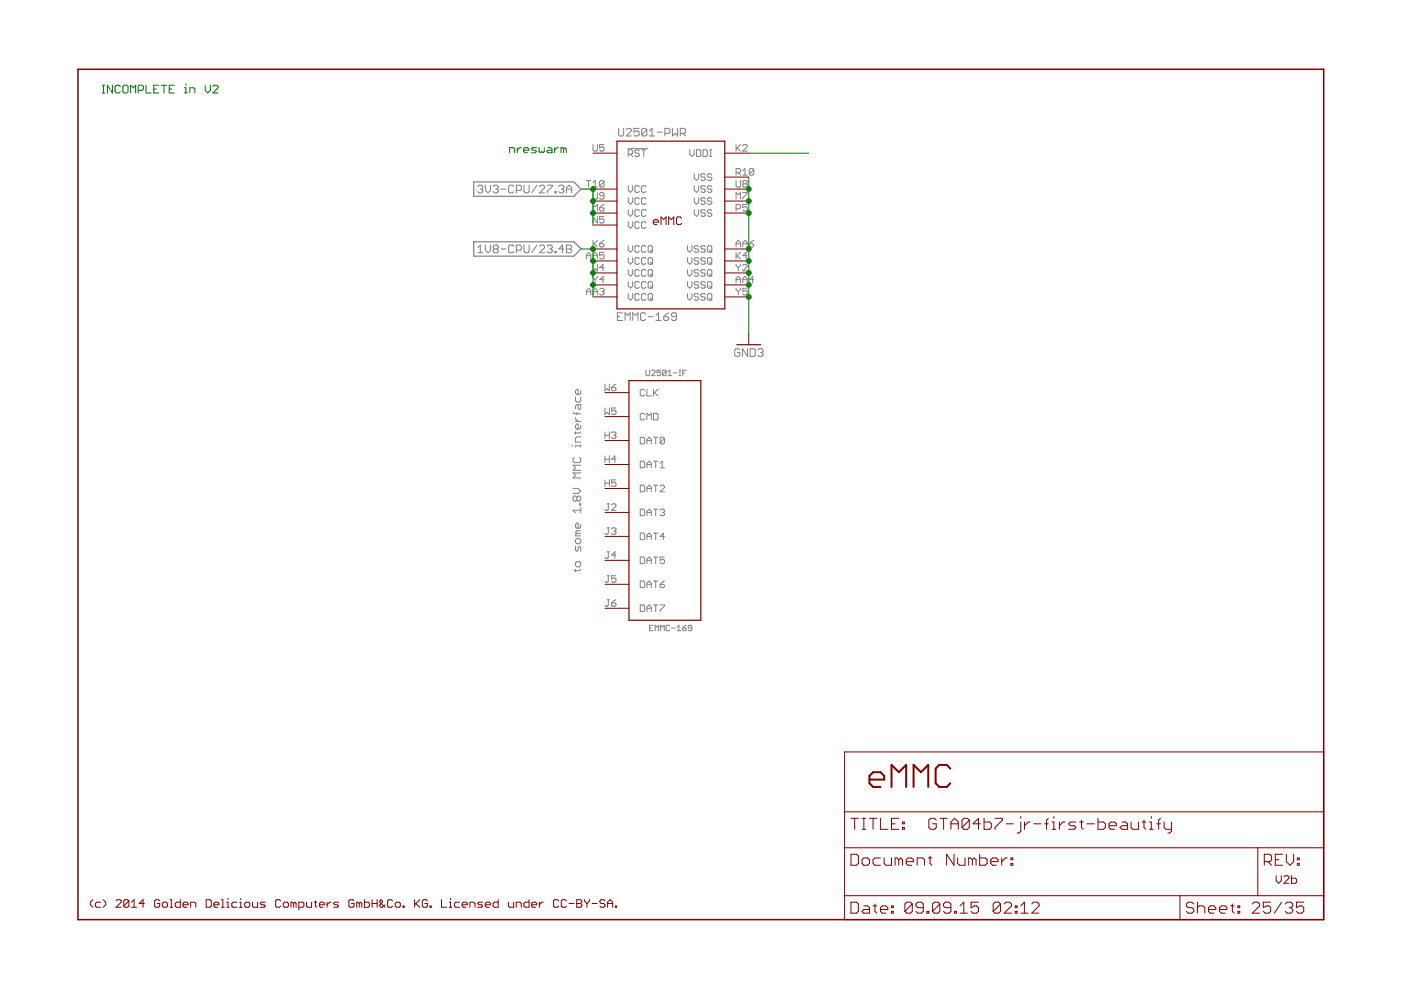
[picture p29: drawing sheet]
<svg xmlns="http://www.w3.org/2000/svg" width="297mm" height="210mm" viewBox="0 0 297 210" stroke-linecap="round" stroke-linejoin="round" font-family="sans-serif">
<g fill="none" stroke="#808080" stroke-width=".21">
<path d="M101.3 39.5l.3-.2h.5l.3 .2v.3l-.3 .3M102.9 39.3v1.1l.6 .5 .5-.5v-1.1M104.6 39.5l.2-.2h.6l.2 .2v.3l-.2 .3M108.9 39.5l-.3-.2h-.5l-.3 .2v1.1l.3 .3h.5l.3-.3M111.1 39.3v1.3l.3 .3h.5l.3-.3v-1.3M113.8 39.3l-1.1 1.6M114.4 39.5l.3-.2h.5l.3 .2v.3l-1.1 1.1h1.1M116 39.3h1.1v.2l-1.1 1.1v.3M118.5 39.5l.2-.2h.6l.2 .2v.3l-.2 .3M124.3 38.3h1M124.8 38.3v1.4M125.7 30.6v1.2l.3 .2h.4l.3-.2v-1.2"/>
<path d="M125.7 38.7l.5-.4v1.4M125.7 39.7h1M128.1 30.6h-1v.7l.5-.2 .5 .2v.5l-.3 .2h-.4l-.3-.2M128.1 38.5l-.3-.2h-.4l-.3 .2v.9M128.1 38.5v.9l-.3 .3h-.4l-.3-.3M128.1 38.5l-1 .9M131.1 27.2v1.4l.3 .2h.6l.2-.2v-1.4M132.8 27.5l.3-.3h.5l.3 .3v.2l-1.1 1.1h1.1M133.1 31.5h4.3M133.2 32.7h.7l.2-.2v-.5l-.2-.2h-.7v1.4M133.2 39.4v.9l.5 .5 .4-.5v-.9M133.7 32.7l.4 .5"/>
<path d="M135.5 27.2h-1.1v.8l.6-.3h.2l.3 .3v.6l-.3 .2h-.5l-.3-.2M135.6 32l-.3-.2h-.4l-.3 .4 .3 .3h.4l.3 .4-.3 .3h-.4l-.3-.3M135.6 39.6l-.3-.2h-.4l-.3 .2v1l.3 .2h.4l.3-.2M136 31.8h.9M136.5 31.8v1.4M136.9 39.6l-.2-.2h-.5l-.2 .2v1l.2 .2h.5l.2-.2M137.1 27.5v1.1l-.2 .2h-.6l-.2-.2M137.1 27.5l-.2-.3h-.6l-.2 .3v1.1M137.1 27.5l-1 1.1M137.7 28.8h1.1M137.7 27.7l.5-.5v1.6M139.3 28h1.1"/>
<path d="M141 28.3h.8l.2-.3v-.5l-.2-.3h-.8v1.6M142.6 27.2v1.6l.6-.5 .5 .5v-1.6M144.2 28.3h.9l.2-.3v-.5l-.2-.3h-.9v1.6M144.8 28.3l.5 .5M146.2 31.8v.9l.5 .5 .5-.5v-.9M147.2 36.9v.9l.5 .4 .4-.4v-.9M147.2 39.4v.9l.5 .5 .4-.5v-.9M147.7 31.8h.7l.2 .2v.9l-.2 .3h-.7zM149.1 31.8h.7l.2 .2v.9l-.2 .3h-.7zM149.5 39.6l-.2-.2h-.5l-.2 .5 .2 .2h.5l.2 .5-.2 .2h-.5l-.2-.2M149.5 37.1l-.2-.2h-.5l-.2 .4 .2 .2h.5l.2 .5-.2 .2h-.5l-.2-.2M150.5 31.8h.4"/>
<path d="M150.5 33.2h.4M150.7 31.8v1.4M150.9 39.6l-.2-.2h-.5l-.2 .5 .2 .2h.5l.2 .5-.2 .2h-.5l-.2-.2M150.9 37.1l-.2-.2h-.5l-.2 .4 .2 .2h.5l.2 .5-.2 .2h-.5l-.2-.2M156.1 38.3v1.1l.2 .3h.5l.2-.3v-1.1M156.1 36.7h.7l.2-.3v-.4l-.2-.3h-.7v1.4M156.1 30.6v1.4M156.3 31.3l.7 .7M156.5 36.7l.5 .4M157 30.6l-.9 1M157.5 30.9l.2-.3h.5l.2 .3v.2l-.9 .9h.9M157.5 36.2l.4-.5v1.4"/>
<path d="M157.5 37.1h.9M157.7 39l-.2-.3 .2-.4h.5l.2 .2-.2 .5M157.7 39l-.2 .2 .2 .5h.5l.2-.3-.2-.4M157.7 39h.5M159.8 36v.9l-.2 .2h-.5l-.2-.2M159.8 36l-.2-.3h-.5l-.2 .3v.9M159.8 36l-.9 .9M101.3 52.5l.5-.5v1.6M101.3 53.6h1.1M101.8 40.1h.3M102.1 40.1l.3 .3v.2l-.3 .3h-.5l-.3-.3M102.9 52v1l.6 .6 .5-.6v-1"/>
<path d="M104.8 52.8h.6M104.8 52.8l-.2 .2v.3l.2 .3h.6l.2-.3v-.3l-.2-.2M104.8 52.8l-.2-.3v-.3l.2-.2h.6l.2 .2v.3l-.2 .3M105.1 40.1h.3M105.4 40.1l.2 .3v.2l-.2 .3h-.6l-.2-.3M106.2 40.1h1.1M106.2 52.8h1.1M108.9 52.2l-.3-.2h-.5l-.3 .2v1.1l.3 .3h.5l.3-.3M109.5 53h.8l.3-.2v-.6l-.3-.2h-.8v1.6M109.5 40.4h.8l.3-.3v-.6l-.3-.2h-.8v1.6M111.1 52v1.3l.3 .3h.5l.3-.3v-1.3M113.8 52l-1.1 1.6"/>
<path d="M114.4 52.2l.3-.2h.5l.3 .2v.3l-1.1 1.1h1.1M116 52.2l.3-.2h.5l.3 .2v.3l-.3 .3M116.6 52.8h.2M116.8 52.8l.3 .2v.3l-.3 .3h-.5l-.3-.3M117.6 53.3h.3v.3h-.3zM117.6 40.6h.3v.3h-.3zM119 40.1h.3M119.3 40.1l.2 .3v.2l-.2 .3h-.6l-.2-.3M119.5 52.8h-1l.8-.8v1.6M120.1 52h.8l.3 .2v.3l-.3 .3 .3 .2v.3l-.3 .3h-.8zM120.1 40.1h1.1M120.1 52.8h.8"/>
<path d="M120.1 40.9v-1.1l.5-.5 .6 .5v1.1M124.3 54.9v-.9l.5-.5 .5 .5v.9M124.3 54.2h1M125.7 40.8v1.2l.3 .2h.4l.3-.2v-1.2M125.7 44.7v-1.4l.5 .5 .5-.5v1.4M125.7 51v1.4M125.7 54.9v-.9l.5-.5 .5 .5v.9M125.7 56v1.4l.5-.4 .5 .4v-1.4M125.7 58.6v.2l.5 .5M125.7 54.2h1M126 51.7l.7 .7M126.2 59.3v.7"/>
<path d="M126.7 45.9v1.4l-1-1.4v1.4M126.7 58.6v.2l-.5 .5M126.7 51l-1 .9M127.1 44h.7l.3 .5-.3 .2h-.4l-.3-.2zM127.1 51.7h.7l.3 .4-.3 .3h-.4l-.3-.3zM128.1 41.5h-.7l-.3-.2 .3-.5h.4l.3 .2v1l-.3 .2h-.4l-.3-.2M128.1 45.9h-1v.7l.5-.2 .5 .2v.5l-.3 .2h-.4l-.3-.2M128.1 53.5h-1v.7l.5-.2 .5 .2v.5l-.3 .2h-.4l-.3-.2M128.1 43.3l-1 .7M128.1 51l-1 .7M128.1 56.7h-1l.7-.7v1.4M128.1 59.3h-1l.7-.7v1.4"/>
<path d="M133.2 41.9v1l.5 .4 .4-.4v-1M133.2 44.5v.9l.5 .5 .4-.5v-.9M133.2 47v.9l.5 .5 .4-.5v-.9M133.2 52.1v.9l.5 .5 .4-.5v-.9M133.2 54.6v1l.5 .4 .4-.4v-1M133.2 57.2v.9l.5 .5 .4-.5v-.9M133.2 59.7v.9l.5 .5 .4-.5v-.9M135.6 42.2l-.3-.3h-.4l-.3 .3v.9l.3 .2h.4l.3-.2M135.6 44.7l-.3-.2h-.4l-.3 .2v.9l.3 .3h.4l.3-.3M135.6 47.2l-.3-.2h-.4l-.3 .2v1l.3 .2h.4l.3-.2M135.6 52.3l-.3-.2h-.4l-.3 .2v1l.3 .2h.4l.3-.2M135.6 54.9l-.3-.3h-.4l-.3 .3v.9l.3 .2h.4l.3-.2"/>
<path d="M135.6 57.4l-.3-.2h-.4l-.3 .2v.9l.3 .3h.4l.3-.3M135.6 59.9l-.3-.2h-.4l-.3 .2v1l.3 .2h.4l.3-.2M136.9 42.2l-.2-.3h-.5l-.2 .3v.9l.2 .2h.5l.2-.2M136.9 44.7l-.2-.2h-.5l-.2 .2v.9l.2 .3h.5l.2-.3M136.9 47.2l-.2-.2h-.5l-.2 .2v1l.2 .2h.5l.2-.2M136.9 52.3l-.2-.2h-.5l-.2 .2v1l.2 .2h.5l.2-.2M136.9 54.9l-.2-.3h-.5l-.2 .3v.9l.2 .2h.5l.2-.2M136.9 57.4l-.2-.2h-.5l-.2 .2v.9l.2 .3h.5l.2-.3M136.9 59.9l-.2-.2h-.5l-.2 .2v1l.2 .2h.5l.2-.2M137.4 52.3l.2-.2h.5l.2 .2v1l-.2 .2h-.5l-.2-.2zM137.4 54.9l.2-.3h.5l.2 .3v.9l-.2 .2h-.5l-.2-.2zM137.4 57.4l.2-.2h.5l.2 .2v.9l-.2 .3h-.5l-.2-.3z"/>
<path d="M137.4 59.9l.2-.2h.5l.2 .2v1l-.2 .2h-.5l-.2-.2zM137.9 53l.4 .5M137.9 55.6l.4 .4M137.9 58.1l.4 .5M145.8 52.1v.9l.4 .5 .5-.5v-.9M145.8 54.6v1l.4 .4 .5-.4v-1M145.8 57.2v.9l.4 .5 .5-.5v-.9M145.8 59.7v.9l.4 .5 .5-.5v-.9M147.2 41.9v1l.5 .4 .4-.4v-1M147.2 44.5v.9l.5 .5 .4-.5v-.9M148.1 52.3l-.2-.2h-.5l-.2 .5 .2 .2h.5l.2 .5-.2 .2h-.5l-.2-.2M148.1 54.9l-.2-.3h-.5l-.2 .5 .2 .2h.5l.2 .5-.2 .2h-.5l-.2-.2"/>
<path d="M148.1 57.4l-.2-.2h-.5l-.2 .4 .2 .3h.5l.2 .4-.2 .3h-.5l-.2-.3M148.1 59.9l-.2-.2h-.5l-.2 .5 .2 .2h.5l.2 .5-.2 .2h-.5l-.2-.2M149.5 54.9l-.2-.3h-.5l-.2 .5 .2 .2h.5l.2 .5-.2 .2h-.5l-.2-.2M149.5 42.2l-.2-.3h-.5l-.2 .5 .2 .2h.5l.2 .5-.2 .2h-.5l-.2-.2M149.5 44.7l-.2-.2h-.5l-.2 .4 .2 .3h.5l.2 .4-.2 .3h-.5l-.2-.3M149.5 52.3l-.2-.2h-.5l-.2 .5 .2 .2h.5l.2 .5-.2 .2h-.5l-.2-.2M149.5 57.4l-.2-.2h-.5l-.2 .4 .2 .3h.5l.2 .4-.2 .3h-.5l-.2-.3M149.5 59.9l-.2-.2h-.5l-.2 .5 .2 .2h.5l.2 .5-.2 .2h-.5l-.2-.2M150 59.9l.2-.2h.5l.2 .2v1l-.2 .2h-.5l-.2-.2zM150 52.3l.2-.2h.5l.2 .2v1l-.2 .2h-.5l-.2-.2zM150.2 54.6h.5l.2 .3v.9l-.2 .2h-.5l-.2-.2v-.9zM150.2 57.2h.5l.2 .2v.9l-.2 .3h-.5l-.2-.3v-.9z"/>
<path d="M150.5 53l.4 .5M150.5 55.6l.4 .4M150.5 58.1l.4 .5M150.9 42.2l-.2-.3h-.5l-.2 .5 .2 .2h.5l.2 .5-.2 .2h-.5l-.2-.2M150.9 44.7l-.2-.2h-.5l-.2 .4 .2 .3h.5l.2 .4-.2 .3h-.5l-.2-.3M156.1 51.7h.9M156.1 42.2v-1.4l.4 .5 .5-.5v1.4M156.1 59.3h.9M156.1 44.3h.7l.2-.3v-.4l-.2-.3h-.7v1.4M156.1 52.4v-1l.4-.4 .5 .4v1M156.1 53.5v1.4M156.1 56v.3l.4 .4"/>
<path d="M156.1 60v-.9l.4-.5 .5 .5v.9M156.3 54.2l.7 .7M156.5 56.7v.7M157 56v.3l-.5 .4M157 53.5l-.9 .9M157.5 56.3l.2-.3h.5l.2 .3v.2l-.9 .9h.9M157.5 52.4v-1l.4-.4 .5 .4v1M157.5 40.8h.9v.2l-.9 1v.2M157.5 51.7h.9M157.5 59.3h.9M157.5 60v-.9l.4-.5 .5 .5v.9M158.4 43.3h-.9v.7l.7-.2 .2 .2v.5l-.2 .2h-.5l-.2-.2"/>
<path d="M158.4 54.2h-.9l.7-.7v1.4M158.9 51.7h.7l.2 .4-.2 .3h-.5l-.2-.3zM159.8 59.3h-.9l.7-.7v1.4M159.8 51l-.9 .7M124.3 62.5v-.9l.5-.5 .5 .5v.9M124.3 61.8h1M125.7 62.5v-.9l.5-.5 .5 .5v.9M125.7 61.8h1M127.1 61.4l.3-.3h.4l.3 .3-.3 .4M127.6 61.8h.2M127.8 61.8l.3 .3-.3 .4h-.4l-.3-.2M130.9 67.1h.5"/>
<path d="M132 66.3h-1.1v1.6h1.1M132.5 67.9v-1.6l.6 .6 .5-.6v1.6M133.2 62.3v.9l.5 .4 .4-.4v-.9M134.2 67.9v-1.6l.5 .6 .6-.6v1.6M135.6 62.5l-.3-.2h-.4l-.3 .2v.9l.3 .2h.4l.3-.2M136.9 66.6l-.3-.3h-.5l-.3 .3v1.1l.3 .2h.5l.3-.2M136.9 78.5v1l.3 .2h.3l.2-.2v-1M136.9 62.5l-.2-.2h-.5l-.2 .2v.9l.2 .2h.5l.2-.2M137.4 62.5l.2-.2h.5l.2 .2v.9l-.2 .2h-.5l-.2-.2zM137.4 67.1h1.1M137.9 60.6l.4 .5M137.9 63.2l.4 .4"/>
<path d="M138.1 78.7l.2-.2h.4l.2 .2v.2l-.8 .8h.8M139.1 67.9h1.1M139.1 66.9l.5-.6v1.6M140.1 78.5h-.8v.6l.4-.2 .4 .2v.4l-.2 .2h-.4l-.2-.2M140.7 67.1h.8l.3 .3v.3l-.3 .2h-.5l-.3-.2zM141.2 78.7v.8l-.1 .2h-.4l-.2-.2M141.2 78.7l-.1-.2h-.4l-.2 .2v.8M141.2 78.7l-.7 .8M141.6 79.7h.8M141.6 78.9l.4-.4v1.2M141.8 66.3l-.6 .3-.5 .5M142.8 79.1h.8"/>
<path d="M143.4 67.1h-.8l-.3-.2v-.3l.3-.3h.6l.2 .3v1.1l-.2 .2h-.6l-.3-.2M144 79.7h.4M144 78.5h.4M144.2 78.5v1.2M144.8 79.1h.3M145.5 78.5h-.7v1.2M145.8 62.3v.9l.4 .4 .5-.4v-.9M148.1 62.5l-.2-.2h-.5l-.2 .4 .2 .2h.5l.2 .5-.2 .2h-.5l-.2-.2M149.5 62.5l-.2-.2h-.5l-.2 .4 .2 .2h.5l.2 .5-.2 .2h-.5l-.2-.2M150.2 62.3h.5l.2 .2v.9l-.2 .2h-.5l-.2-.2v-.9zM150.5 60.6l.4 .5M150.5 63.2l.4 .4"/>
<path d="M156.1 61.1v.3l.4 .4M156.5 61.8v.7M156.9 74.2l-.3-.3h-.6l-.2 .3v1.1l.2 .3h.6l.3-.3v-.6h-.6M157 61.1v.3l-.5 .4M158.4 61.1h-.9v.7l.7-.2 .2 .2v.5l-.2 .2h-.5l-.2-.2M158.5 73.9v1.7l-1.1-1.7v1.7M159 73.9h.9l.2 .3v1.1l-.2 .3h-.9zM160.7 74.2l.3-.3h.5l.3 .3v.3l-.3 .2M161.2 74.7h.3M161.5 74.7l.3 .3v.3l-.3 .3h-.5l-.3-.3M121.2 94.5h.3M121.5 87.4l.3 .3h1.3"/>
<path d="M121.8 97l-.3 .3v.5l.3 .3h1.1l.2-.3v-.5l-.2-.3M122 84.2v.8l.3 .3h.6l.2-.3v-.8M122 88.5v.3l.6 .5M122 91.5v.6M122 89.3h1.1M122.3 87.4v.6M122.6 85.8v.8l.3 .3 .2-.3v-.8h-.8l-.3 .3v.5M123.1 82.8v.6l-.2 .2h-.6l-.3-.2v-.6l.3-.3h.3v1.1M123.1 90.2v.5l-.2 .3h-.6l-.3-.3v-.5l.3-.3h.3v1.1M123.1 92.6h-.8l-.3 .3v.8h1.1M123.1 94.5h-1.1v.3M123.1 94.3v.5"/>
<path d="M123.1 98.6h-1.6l.5 .6-.5 .5h1.6M123.1 91.5l-.2 .3h-1.1M128.3 81.4v1.4l.4-.4 .5 .4v-1.4M128.3 86.5v1.4l.4-.5 .5 .5v-1.4M128.3 91.6v1.4M128.3 96.7v1.4M128.3 92.3h.9M128.3 97.4h.9M129.2 91.6v1.4M129.2 96.7v1.4M129.7 82.1h.7l.2 .5-.2 .2h-.5l-.2-.2zM129.7 91.8l.2-.2h.5l.2 .2-.2 .5"/>
<path d="M130.1 92.3h.3M130.4 92.3l.2 .2-.2 .5h-.5l-.2-.2M130.6 81.4l-.9 .7M130.6 86.5h-.9v.7l.4-.2 .5 .2v.5l-.2 .2h-.5l-.2-.2M130.6 97.4h-.9l.7-.7v1.4M135.7 92.7h.7l.3 .2v1l-.3 .2h-.7zM135.7 97.8h.7l.3 .2v1l-.3 .2h-.7zM136.7 82.8l-.3-.3h-.4l-.3 .3v.9l.3 .2h.4l.3-.2M136.7 87.9l-.3-.3h-.4l-.3 .3v.9l.3 .2h.4l.3-.2M137.2 82.5v1.4h.9M137.2 89v-1.4l.4 .5 .5-.5v1.4M137.2 94.1v-.9l.4-.5 .5 .5v.9"/>
<path d="M137.2 99.2v-.9l.4-.5 .5 .5v.9M137.2 93.4h.9M137.2 98.5h.9M138.6 82.5v1.4M138.6 87.6h.7l.2 .3v.9l-.2 .2h-.7zM138.6 92.7h.9M138.6 97.8h.9M138.8 83.2l.7 .7M139 92.7v1.4M139 97.8v1.4M139.5 82.5l-.9 1M140 99.2h.9"/>
<path d="M140 98.3l.4-.5v1.4M140.9 92.9v1l-.2 .2h-.5l-.2-.2M140.9 92.9l-.2-.2h-.5l-.2 .2v1M140.9 92.9l-.9 1M121.5 103.5h1.1l.5 .6-.5 .5h-1.1M122 114.4l.3-.2h.6l.2 .2v.6l-.2 .3h-.6l-.3-.3zM122 115.8v.8l.3 .3 .3-.3v-.5l.3-.3 .2 .3v.8M122 119.4l.3-.3h.6l.2 .3v.5l-.2 .3h-.6l-.3-.3zM122.3 113.1l-.3 .3v.2h1.1M122.3 105.5l.3-.3h.3l.2 .3v.5l-.2 .3h-.3l-.3-.3M122.3 113.1h.8M122.3 105.5l-.3-.3h-.2l-.3 .3v.5l.3 .3h.2l.3-.3"/>
<path d="M122.3 105.5v.5M122.9 106.8h.2v.3h-.2zM123.1 111.2v.5l-.2 .3h-.6l-.3-.3v-.5l.3-.3h.3v1.1M123.1 107.6v1.1M123.1 112.5h-.8l-.3 .3 .3 .3M123.1 108.2h-1.6l.5 .5M123.1 100.3h-1.6l.5 .5-.5 .5h1.6M128.3 101.7v1.4M128.3 102.4h.9M128.7 106.8h.5M128.7 111.9h.5M128.7 117h.5"/>
<path d="M129 106.8v1.2l-.3 .2-.4-.2M129 111.9v1.2l-.3 .2-.4-.2M129 117v1.2l-.3 .2-.4-.2M129.2 101.7v1.4M129.7 107.1l.2-.3h.5l.2 .3v.2l-.9 .9h.9M129.7 112.1l.2-.2h.5l.2 .2-.2 .5M130.1 112.6h.3M130.4 112.6l.2 .2-.2 .5h-.5l-.2-.2M130.6 101.7h-.9v.7l.4-.2 .5 .2v.5l-.2 .2h-.5l-.2-.2M130.6 117.7h-.9l.7-.7v1.4M135.7 102.9h.7l.3 .2v.9l-.3 .3h-.7zM135.7 107.9h.7l.3 .3v.9l-.3 .2h-.7z"/>
<path d="M135.7 113h.7l.3 .3v.9l-.3 .2h-.7zM135.7 118.1h.7l.3 .2v1l-.3 .2h-.7zM137.2 103.6h.9M137.2 104.3v-1l.4-.4 .5 .4v1M137.2 109.3v-.9l.4-.5 .5 .5v.9M137.2 114.4v-.9l.4-.5 .5 .5v.9M137.2 119.5v-.9l.4-.5 .5 .5v.9M137.2 108.6h.9M137.2 113.7h.9M137.2 118.8h.9M138.6 102.9h.9M138.6 107.9h.9"/>
<path d="M138.6 113h.9M138.6 118.1h.9M139 102.9v1.4M139 107.9v1.4M139 113v1.4M139 118.1v1.4M140 103.1l.2-.2h.5l.2 .2v.2l-.9 1h.9M140 108.2l.2-.3h.5l.2 .3-.2 .4M140.4 108.6h.3M140.7 108.6l.2 .3-.2 .4h-.5l-.2-.2M140.9 118.1h-.9v.7l.4-.2 .5 .2v.5l-.2 .2h-.5l-.2-.2M140.9 113.7h-.9l.7-.7v1.4"/>
<path d="M122 120.7v.6M123.1 120.7l-.2 .3h-1.1M128.7 122.1h.5M128.7 127.1h.5M129 122.1v1.1l-.3 .3-.4-.3M129 127.1v1.2l-.3 .2-.4-.2M129.7 127.8h.7l.2 .5-.2 .2h-.5l-.2-.2zM130.6 122.1h-.9v.7l.4-.3 .5 .3v.4l-.2 .3h-.5l-.2-.3M130.6 127.1l-.9 .7M135.7 123.2h.7l.3 .2v1l-.3 .2h-.7zM135.7 128.3h.7l.3 .2v.9l-.3 .3h-.7zM137.2 124.6v-.9l.4-.5 .5 .5v.9"/>
<path d="M137.2 129.7v-1l.4-.4 .5 .4v1M137.2 123.9h.9M137.2 129h.9M137.7 133.2h.4M138.5 132.6h-.8v1.1h.8M138.6 123.2h.9M138.6 128.3h.9M138.9 133.7v-1.1l.4 .4 .4-.4v1.1M139 123.2v1.4M139 128.3v1.4M140 123.9h.7l.2 .5-.2 .2h-.5l-.2-.2zM140 128.3h.9v.2l-.9 .9v.3"/>
<path d="M140.1 133.7v-1.1l.3 .4 .4-.4v1.1M140.9 123.2l-.9 .7M142 132.8l-.2-.2h-.4l-.2 .2v.7l.2 .2h.4l.2-.2M142.4 133.2h.8M143.6 133.7h.7M143.6 133l.4-.4v1.1M144.7 133.2h.6l.2 .3-.2 .2h-.4l-.2-.2zM145.5 132.6l-.8 .6M146.7 133.2h-.6l-.2-.2 .2-.4h.4l.2 .2v.7l-.2 .2h-.4l-.2-.2"/>
</g>
<path d="M100.4 38.6h21.3l1.5 1.5-1.5 1.5h-21.3zM100.4 51.3h21.3l1.5 1.5-1.5 1.5h-21.3z" fill="none" stroke="#808080" stroke-width=".25"/>
<path d="M184.3 165.3h3.2v-.8l-.8-.8h-1.6l-.8 .8v1.6l.8 .8h1.6M189 166.9v-4.7l1.6 1.5 1.5-1.5v4.7M193.7 166.9v-4.7l1.6 1.5 1.5-1.5v4.7M201.5 163l-.8-.8h-1.5l-.8 .8v3.1l.8 .8h1.5l.8-.8" fill="none" stroke="#800000" stroke-width=".42"/>
<g fill="none" stroke="#800000" stroke-width=".21">
<path d="M125.7 32.5h5.1M153.7 32.5h5M153.7 37.5h5M125.7 40.1h5.1M125.7 42.6h5.1M125.7 45.2h5.1M125.7 47.7h5.1M125.7 52.8h5.1M125.7 55.3h5.1M125.7 57.9h5.1M138.5 47.1h1.1v-.3l-.3-.3h-.5l-.3 .3v.5l.3 .3h.5M140.1 47.6v-1.6l.6 .5 .5-.5v1.6"/>
<path d="M141.8 47.6v-1.6l.5 .5 .6-.5v1.6M144.5 46.3l-.3-.3h-.5l-.3 .3v1l.3 .3h.5l.3-.3M153.7 40.1h5M153.7 42.6h5M153.7 45.2h5M153.7 52.8h5M153.7 55.3h5M153.7 57.9h5M125.7 60.4h5.1M125.7 62.9h5.1M153.7 60.4h5M153.7 62.9h5"/>
<path d="M158.7 70.5v2.6M128.3 83.2h5M128.3 88.3h5M128.3 93.4h5M128.3 98.5h5M128.3 103.6h5M128.3 108.6h5M128.3 113.7h5M128.3 118.8h5M128.3 123.9h5M128.3 129h5M179.1 159.4h101.5v35.6h-101.5z"/>
<path d="M179.1 179.7h101.5M179.1 172.1h101.5M180.4 173.5h1.6M181.2 173.5v2.3M182.8 173.5h.8M182.8 175.8h.8M183.2 173.5v2.3M184.3 173.5h1.6M185.1 173.5v2.3M186.7 173.5v2.3h1.5M189 174.7h.8M190.6 173.5h-1.6v2.3h1.6"/>
<path d="M191.3 175.5h.4v.3h-.4zM191.3 174.3h.4v.4h-.4zM198.5 173.9l-.4-.4h-.8l-.4 .4v1.6l.4 .3h.8l.4-.3v-.8h-.8M199.3 173.5h1.5M200.1 173.5v2.3M201.6 175.8v-1.5l.8-.8 .8 .8v1.5M201.6 174.7h1.6M205.5 173.9l-.4-.4h-.8l-.3 .4v1.6M205.5 173.9v1.6l-.4 .3h-.8l-.3-.3M205.5 173.9l-1.5 1.6M207.9 174.7h-1.6l1.2-1.2v2.3M208.6 173.5v2.3h1.2l.4-.3v-.8l-.4-.4h-1.2"/>
<path d="M211 173.5h1.5v.4l-1.5 1.6v.3M213.3 174.7h1.6M216.4 174.3v1.9l-.4 .4h-.4M216.4 173.1v.4M217.2 174.3v1.5M218.4 174.3h-.4l-.8 .8M219.2 174.7h1.5M221.5 174.7h.8M222.3 173.5l-.4 .4v1.9M223.1 175.8h.7M223.1 174.3h.3v1.5M223.4 173.1v.4"/>
<path d="M224.6 174.3v1.5M225.8 174.3h-.4l-.8 .8M228.1 174.3h-1.2l-.3 .4 .3 .4h.8l.4 .4-.4 .3h-1.1M228.9 174.3h.8M229.3 173.9v1.6l.4 .3M230.5 174.7h1.5M232.8 173.5v2.3h1.2l.4-.3v-.8l-.4-.4h-1.2M235.1 175.1h1.6v-.4l-.4-.4h-.8l-.4 .4v.8l.4 .3h.8M237.9 174.3h.7l.4 .4v1.1h-1.1l-.4-.3 .4-.4h1.1M239.8 174.3v1.2l.4 .3h1.2v-1.5M242.1 174.3h.8M242.5 173.9v1.6l.4 .3"/>
<path d="M243.7 175.8h.8M243.7 174.3h.4v1.5M244.1 173.1v.4M245.3 174.7h.7M246 173.5l-.3 .4v1.9M246.8 174.3v1.2l.4 .3h1.2M248.4 174.3v1.9l-.4 .4h-.4M266.7 179.7v10.2M19.7 190.8l-.5 .5v.5l.5 .6M21.3 191.3h-.8l-.3 .3v.5l.3 .3h.8M21.9 190.8l.5 .5v.5l-.5 .6M24.6 191l.3-.2h.5l.3 .2v.3l-1.1 1.1h1.1"/>
<path d="M27.3 191v1.1l-.2 .3h-.6l-.3-.3M27.3 191l-.2-.2h-.6l-.3 .2v1.1M27.3 191l-1.1 1.1M27.9 192.4h1.1M27.9 191.3l.5-.5v1.6M30.6 191.6h-1.1l.8-.8v1.6M33.9 191l-.3-.2h-.5l-.3 .2v1.1l.3 .3h.5l.3-.3v-.5h-.6M34.4 191.6l.3-.3h.5l.3 .3v.5l-.3 .3h-.5l-.3-.3zM36.1 192.4h.5M36.1 190.8h.2v1.6M38.2 190.8v1.6h-.8l-.3-.3v-.5l.3-.3h.8M38.8 191.8h1.1v-.2l-.3-.3h-.5l-.3 .3v.5l.3 .3h.5"/>
<path d="M40.4 192.4v-1.1h.8l.3 .3v.8M43.7 190.8h.8l.3 .2v1.1l-.3 .3h-.8zM45.3 191.8h1.1v-.2l-.3-.3h-.5l-.3 .3v.5l.3 .3h.5M47 192.4h.5M47 190.8h.2v1.6M48.1 191.3h.2v1.1M48.1 192.4h.5M48.3 190.5v.3M50.2 191.3h-.8l-.3 .3v.5l.3 .3h.8M50.8 191.3h.3v1.1M50.8 192.4h.5M51.1 190.5v.3"/>
<path d="M51.9 191.6l.3-.3h.5l.3 .3v.5l-.3 .3h-.5l-.3-.3zM53.5 191.3v.8l.3 .3h.8v-1.1M56.2 191.3h-.8l-.2 .3 .2 .2h.6l.2 .3-.2 .3h-.8M59.5 191l-.3-.2h-.5l-.3 .2v1.1l.3 .3h.5l.3-.3M60.1 191.6l.2-.3h.6l.3 .3v.5l-.3 .3h-.6l-.2-.3zM62.3 191.6l-.3-.3h-.3v1.1M62.3 191.6v.8M62.3 191.6l.2-.3 .3 .3v.8M63.4 192.4h.8l.2-.3v-.5l-.2-.3h-.8v1.6M65 191.3v.8l.3 .3h.8v-1.1M66.6 191.3h.6M66.9 191v1.1l.3 .3"/>
<path d="M67.7 191.8h1.1v-.2l-.3-.3h-.5l-.3 .3v.5l.3 .3h.5M69.3 191.3v1.1M70.2 191.3h-.3l-.6 .5M71.8 191.3h-.8l-.3 .3 .3 .2h.5l.3 .3-.3 .3h-.8M75.1 191l-.3-.2h-.5l-.3 .2v1.1l.3 .3h.5l.3-.3v-.5h-.6M76.2 191.6l-.3-.3h-.3v1.1M76.2 191.6v.8M76.2 191.6l.2-.3 .3 .3v.8M77.3 190.8v1.6h.8l.2-.3v-.5l-.2-.3h-.8M78.9 191.6h1.1M78.9 190.8v1.6M80 190.8v1.6"/>
<path d="M81.6 191.8l-.5 .6h-.3l-.3-.3v-.3l.6-.5v-.3l-.3-.2-.3 .2v.3l1.1 1.1M83.2 191l-.2-.2h-.6l-.2 .2v1.1l.2 .3h.6l.2-.3M84.1 191.3h.5l.3 .3v.5l-.3 .3h-.5l-.3-.3v-.5zM85.4 192.1h.3v.3h-.3zM87.9 190.8v1.6M88.2 191.6l.8 .8M89 190.8l-1.1 1M90.6 191l-.3-.2h-.5l-.3 .2v1.1l.3 .3h.5l.3-.3v-.5h-.5M91.2 192.1h.2v.3h-.2zM93.6 190.8v1.6h1.1M95.3 191.3h.2v1.1M95.3 192.4h.5"/>
<path d="M95.5 190.5v.3M97.4 191.3h-.8l-.2 .3v.5l.2 .3h.8M98 191.8h1.1v-.2l-.3-.3h-.5l-.3 .3v.5l.3 .3h.5M99.6 192.4v-1.1h.8l.3 .3v.8M102.3 191.3h-.8l-.2 .3 .2 .2h.6l.2 .3-.2 .3h-.8M102.9 191.8h1.1v-.2l-.3-.3h-.5l-.3 .3v.5l.3 .3h.5M105.6 190.8v1.6h-.8l-.3-.3v-.5l.3-.3h.8M107.8 191.3v.8l.3 .3h.8v-1.1M109.5 192.4v-1.1h.8l.2 .3v.8M112.2 190.8v1.6h-.8l-.3-.3v-.5l.3-.3h.8M112.7 191.8h1.1v-.2l-.3-.3h-.5l-.3 .3v.5l.3 .3h.5M114.4 191.3v1.1"/>
<path d="M115.2 191.3h-.3l-.5 .5M118.4 191l-.2-.2h-.6l-.2 .2v1.1l.2 .3h.6l.2-.3M120.1 191l-.3-.2h-.5l-.3 .2v1.1l.3 .3h.5l.3-.3M120.6 191.6h1.1M122.3 190.8h.8l.3 .2v.3l-.3 .3 .3 .2v.3l-.3 .3h-.8zM122.3 191.6h.8M123.9 190.8v.2l.5 .6M124.4 191.6v.8M125 190.8v.2l-.6 .6M125.5 191.6h1.1M128.3 191l-.3-.2h-.6l-.2 .2v.3l.2 .3h.6l.3 .2v.3l-.3 .3h-.6l-.2-.3M128.8 191.6h1.1"/>
<path d="M128.8 192.4v-1.1l.5-.5 .6 .5v1.1M130.5 192.1h.2v.3h-.2zM179.1 189.9h101.5M180.4 191.3h1.2l.4 .4v1.5l-.4 .4h-1.2zM180.4 181.1h1.2l.4 .4v1.6l-.4 .4h-1.2zM182.8 182.3l.4-.4h.7l.4 .4v.8l-.4 .4h-.7l-.4-.4zM183.2 192.1h.7l.4 .3v1.2h-1.1l-.4-.4 .4-.4h1.1M185.1 192.1h.8M185.5 191.7v1.5l.4 .4M186.7 192.8h1.5v-.4l-.4-.3h-.8l-.3 .3v.8l.3 .4h.8M186.7 181.9h-1.2l-.4 .4v.8l.4 .4h1.2M187.5 181.9v1.2l.3 .4h1.2v-1.6"/>
<path d="M189 192.1h.4v.3h-.4zM189 193.2h.4v.4h-.4zM190.6 182.3l-.4-.4h-.4v1.6M190.6 182.3l.4-.4 .3 .4v1.2M190.6 182.3v1.2M192.1 182.7h1.6v-.4l-.4-.4h-.8l-.4 .4v.8l.4 .4h.8M193.4 191.7l-.4-.4h-.7l-.4 .4v1.5M193.4 191.7v1.5l-.4 .4h-.7l-.4-.4M193.4 191.7l-1.5 1.5M194.5 183.5v-1.6h1.1l.4 .4v1.2M195.7 192.4h-1.1l-.4-.3v-.4l.4-.4h.8l.3 .4v1.5l-.3 .4h-.8l-.4-.4M196.5 193.2h.4v.4h-.4z"/>
<path d="M196.8 181.9h.8M197.2 181.5v1.6l.4 .4M199.3 191.7l-.4-.4h-.8l-.4 .4v1.5M199.3 191.7v1.5l-.4 .4h-.8l-.4-.4M199.3 191.7l-1.6 1.5M201.6 192.4h-1.2l-.4-.3v-.4l.4-.4h.8l.4 .4v1.5l-.4 .4h-.8l-.4-.4M202.3 181.1v2.4l-1.6-2.4v2.4M202.4 193.2h.4v.4h-.4zM203 181.9v1.2l.4 .4h1.2v-1.6M203.6 193.6h1.5M203.6 192.1l.7-.8v2.3M206.2 182.3l-.4-.4h-.4v1.6"/>
<path d="M206.2 182.3v1.2M206.2 182.3l.3-.4 .4 .4v1.2M207.5 191.3h-1.6v1.1l.8-.3h.4l.4 .3v.8l-.4 .4h-.8l-.4-.4M207.7 181.1v2.4h1.2l.4-.4v-.8l-.4-.4h-1.2M210.1 182.7h1.5v-.4l-.4-.4h-.8l-.3 .4v.8l.3 .4h.8M212.1 191.7l-.4-.4h-.7l-.4 .4v1.5M212.1 191.7v1.5l-.4 .4h-.7l-.4-.4M212.1 191.7l-1.5 1.5M212.4 181.9v1.6M212.9 191.7l.4-.4h.8l.4 .4v.4l-1.6 1.5h1.6M213.6 181.9h-.4l-.8 .8M214.3 183.1h.4v.4h-.4z"/>
<path d="M214.3 181.9h.4v.4h-.4zM215.2 192.1h.4v.3h-.4zM215.2 193.2h.4v.4h-.4zM216.4 193.6h1.6M216.4 192.1l.8-.8v2.3M218.8 191.7l.3-.4h.8l.4 .4v.4l-1.5 1.5h1.5M250.2 189.9v5.1M253.1 191.7l-.4-.4h-.8l-.4 .4v.4l.4 .3h.8l.4 .4v.4l-.4 .4h-.8l-.4-.4M253.9 192.4l.4-.3h.8l.3 .3v1.2M253.9 191.3v2.3M256.2 192.8h1.6v-.4l-.4-.3h-.8l-.4 .3v.8l.4 .4h.8M258.6 192.8h1.5v-.4l-.4-.3h-.7l-.4 .3v.8l.4 .4h.7"/>
<path d="M260.9 192.1h.8M261.3 191.7v1.5l.4 .4M262.4 192.1h.4v.3h-.4zM262.4 193.2h.4v.4h-.4zM265.5 191.7l.4-.4h.8l.4 .4v.4l-1.6 1.5h1.6M268.1 182.7h1.1l.4-.4v-.8l-.4-.4h-1.1v2.4M268.8 182.7l.8 .8M269.4 191.3h-1.6v1.1l.8-.3h.4l.4 .3v.8l-.4 .4h-.8l-.4-.4M270.4 182.3h.8M270.6 185.7v1.1l.5 .5 .6-.5v-1.1M271.7 191.3l-1.5 2.3M271.9 181.1h-1.5v2.4h1.5"/>
<path d="M272.2 185.9l.3-.2h.5l.3 .2v.3l-1.1 1.1h1.1M272.5 191.7l.4-.4h.8l.4 .4v.4l-.4 .3M272.7 181.1v1.6l.8 .8 .8-.8v-1.6M273.3 192.4h.4M273.7 192.4l.4 .4v.4l-.4 .4h-.8l-.4-.4M273.8 185.7v1.6h.9l.2-.3v-.5l-.2-.3h-.9M275.1 183.1h.4v.4h-.4zM275.1 181.9h.4v.4h-.4zM276.4 191.3h-1.5v1.1l.7-.3h.4l.4 .3v.8l-.4 .4h-.7l-.4-.4"/>
</g>
<path d="M16.5 14.7h264.1v180.3h-264.1z" fill="none" stroke="#800000" stroke-width=".32"/>
<path d="M130.8 29.9h22.9v35.6h-22.9zM156.2 73.1h5.1M133.3 80.7h15.3v50.8h-15.3z" fill="none" stroke="#800000" stroke-width=".25"/>
<g fill="none" stroke="#008000" stroke-width=".21">
<path d="M21.7 19.7h.5M21.7 18.1h.5M21.9 18.1v1.6M23.9 18.1v1.6l-1.1-1.6v1.6M25.5 18.3l-.3-.2h-.5l-.3 .2v1.1l.3 .3h.5l.3-.3M26.1 18.3l.2-.2h.6l.2 .2v1.1l-.2 .3h-.6l-.2-.3zM27.7 19.7v-1.6l.5 .5 .6-.5v1.6M29.3 19.2h.8l.3-.3v-.6l-.3-.2h-.8v1.6M31 18.1v1.6h1M32.6 18.9h.5M33.7 18.1h-1.1v1.6h1.1M34.2 18.1h1.1"/>
<path d="M34.8 18.1v1.6M35.9 18.9h.5M37 18.1h-1.1v1.6h1.1M39.1 19.7h.6M39.1 18.6h.3v1.1M39.4 17.8v.3M40.2 19.7v-1.1h.8l.3 .3v.8M43.5 18.1v1.1l.5 .5 .6-.5v-1.1M45.1 18.3l.3-.2h.6l.2 .2v.3l-1.1 1.1h1.1M108 32.4v-1.1h.8l.3 .3v.8M109.7 31.3v1.1M110.5 31.3h-.3l-.5 .6"/>
<path d="M111 31.9h1.1v-.3l-.3-.3h-.5l-.3 .3v.5l.3 .3h.5M113.7 31.3h-.8l-.2 .3 .2 .3h.6l.2 .2-.2 .3h-.8M114.3 31.3v.8l.3 .3 .3-.3 .2 .3 .3-.3v-.8M116.2 31.3h.6l.2 .3v.8h-.8l-.2-.3 .2-.2h.8M117.6 31.3v1.1M118.4 31.3h-.3l-.5 .6M119.5 31.6l-.3-.3h-.3v1.1M119.5 31.6v.8M119.5 31.6l.3-.3 .2 .3v.8M158.7 37.5v33M158.7 32.5h12.7M123.2 40.1h2.5v7.6"/>
<path d="M123.2 52.8h2.5v10.1"/>
</g>
<g fill="#008000" stroke="#008000" stroke-width=".21">
<circle cx="125.7" cy="55.3" r=".51"/>
<circle cx="125.7" cy="57.9" r=".51"/>
<circle cx="125.7" cy="60.4" r=".51"/>
<circle cx="125.7" cy="52.8" r=".51"/>
<circle cx="125.7" cy="45.2" r=".51"/>
<circle cx="125.7" cy="42.6" r=".51"/>
<circle cx="125.7" cy="40.1" r=".51"/>
<circle cx="158.7" cy="42.6" r=".51"/>
<circle cx="158.7" cy="40.1" r=".51"/>
<circle cx="158.7" cy="60.4" r=".51"/>
<circle cx="158.7" cy="57.9" r=".51"/>
<circle cx="158.7" cy="55.3" r=".51"/>
<circle cx="158.7" cy="52.8" r=".51"/>
<circle cx="158.7" cy="45.2" r=".51"/>
<circle cx="158.7" cy="62.9" r=".51"/>
</g>
</svg>
